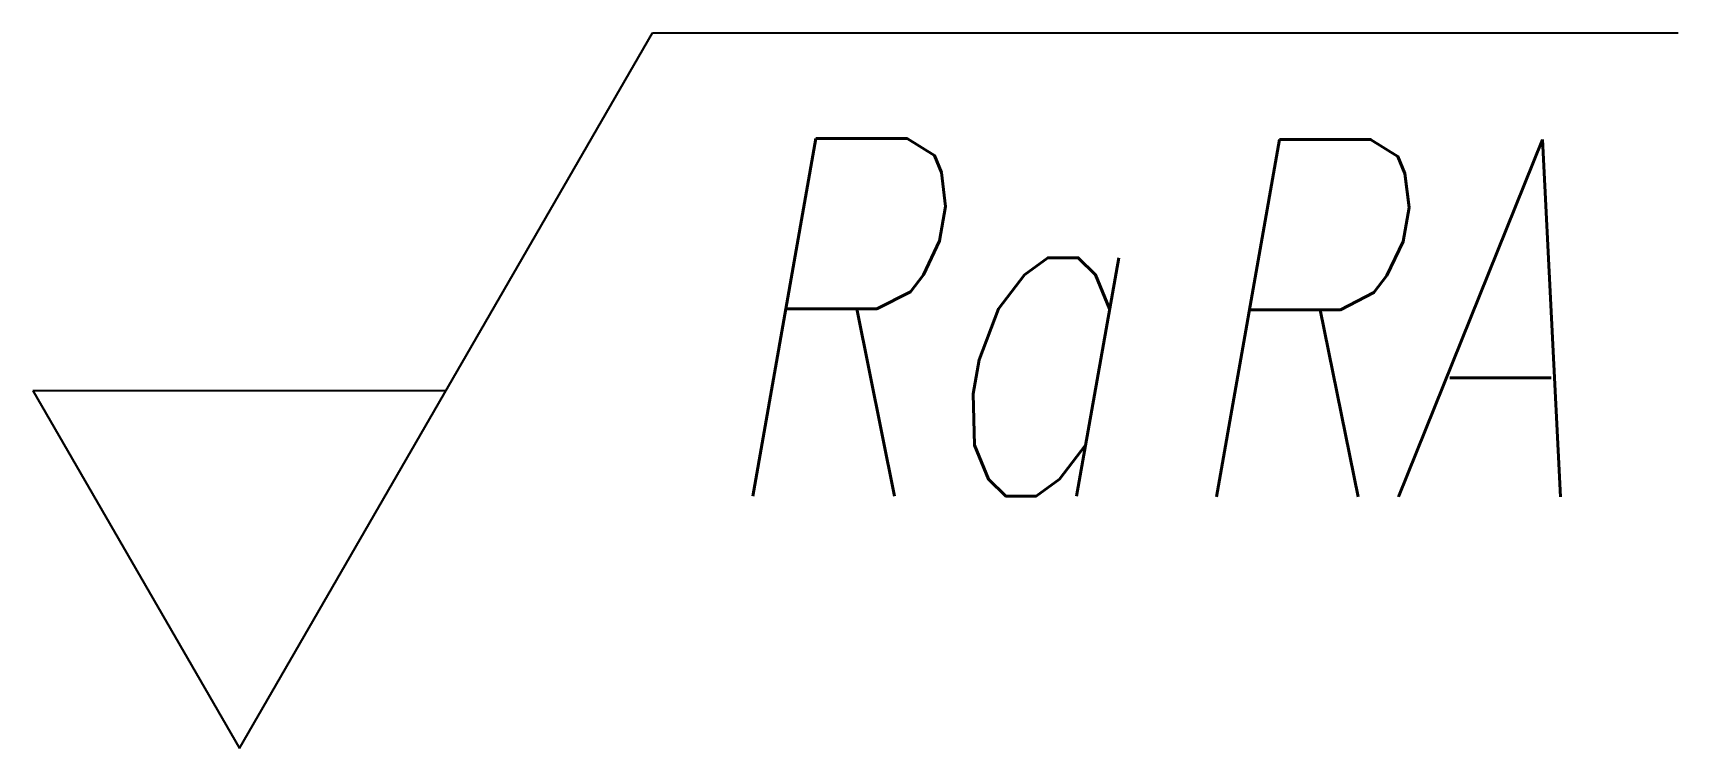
# Model space of a CAD drawing. Header units: millimetres. Extents: x 392 to 415, y 225 to 235.
import ezdxf

# ---------------------------------------------------------------- set-up
doc = ezdxf.new("R2010")
doc.units = ezdxf.units.MM
doc.header["$LTSCALE"] = 0.3
doc.styles.add('dim', font='txt.shx', dxfattribs={"width": 0.66, "oblique": 10})

msp = doc.modelspace()

# ---------------------------------------------------------------- linework, layer by layer
for p, q in [((394.887, 225), (400.66, 235)), ((400.66, 235), (415, 235)), ((392, 230), (397.774, 230)), ((392, 230), (394.887, 225))]:
    msp.add_line(p, q)

# ---------------------------------------------------------------- texts
at = {"insert": (401.5, 233.523), "char_height": 5, "attachment_point": 1, "style": 'dim'}
msp.add_mtext_dynamic_manual_height_columns('Ra', width=7.1887, gutter_width=25, heights=[0], dxfattribs=at)
at = {"style": 'dim', "oblique": 10, "width": 0.66}
msp.add_attdef('RA', (407.98, 228.511), '1.6', height=5, dxfattribs=at)

doc.saveas('drawing.dxf')
